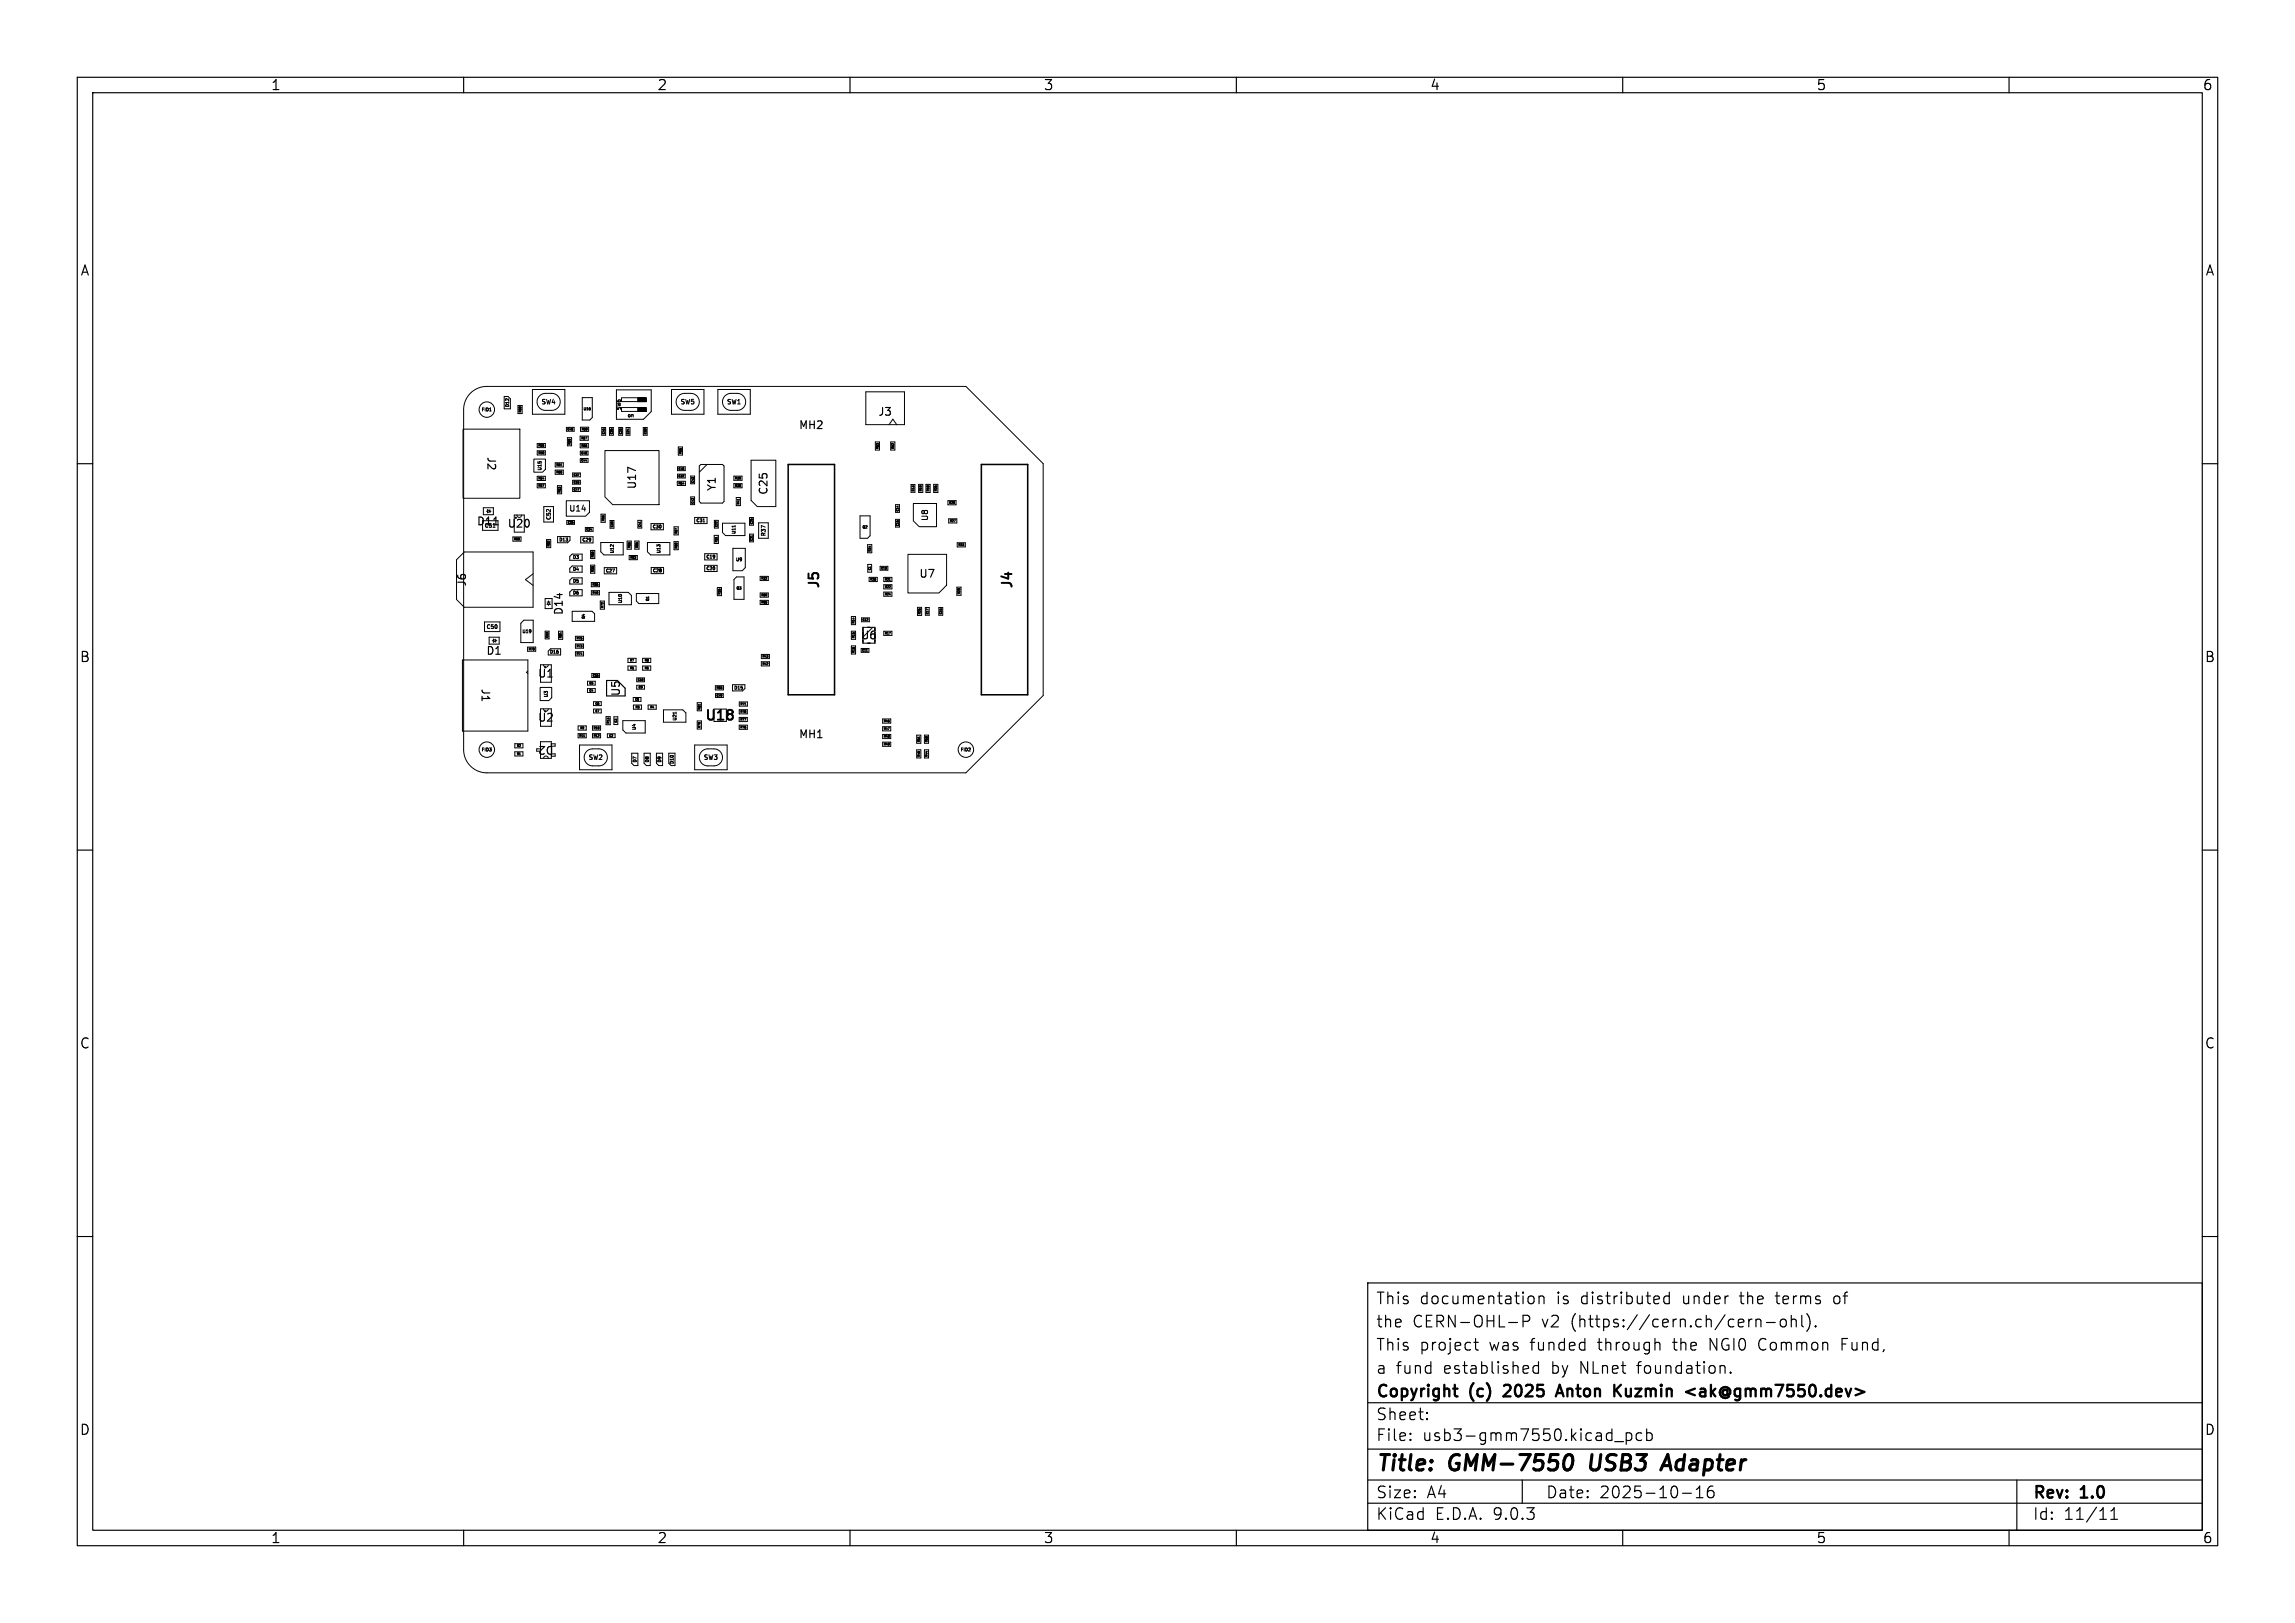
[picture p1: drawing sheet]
<svg xmlns="http://www.w3.org/2000/svg" width="297mm" height="210mm" viewBox="0 0 297 210" stroke-linecap="round" stroke-linejoin="round" font-family="sans-serif">
<defs><g id="words">
<g font-size="2.8">
<text x="178" y="190.9">Title:</text>
<text x="187.7" y="190.9">GMM-7550</text>
<text x="206.6" y="190.9">USB3</text>
<text x="216.9" y="190.9">Adapter</text>
</g>
<g font-size="2.1">
<text x="178" y="172">the</text>
<text x="178" y="169">This</text>
<text x="182.8" y="172">CERN-OHL-P</text>
<text x="183.7" y="169">documentation</text>
<text x="199.6" y="172">v2</text>
<text x="201.5" y="169">is</text>
<text x="203.5" y="172">(https://cern.ch/cern-ohl).</text>
<text x="204.7" y="169">distributed</text>
<text x="218" y="169">under</text>
<text x="225.6" y="169">the</text>
<text x="230.4" y="169">terms</text>
<text x="238" y="169">of</text>
<text x="178" y="178">a</text>
<text x="178" y="175">This</text>
<text x="180.7" y="178">fund</text>
<text x="183.7" y="175">project</text>
<text x="186.9" y="178">established</text>
<text x="192.8" y="175">was</text>
<text x="198.2" y="175">funded</text>
<text x="201" y="178">by</text>
<text x="204.7" y="178">NLnet</text>
<text x="207.1" y="175">through</text>
<text x="212.3" y="178">foundation.</text>
<text x="217" y="175">the</text>
<text x="221.8" y="175">NGI0</text>
<text x="228.3" y="175">Common</text>
<text x="239.1" y="175">Fund,</text>
<text x="178" y="184">Sheet:</text>
<text x="178" y="181.2">Copyright</text>
<text x="190.3" y="181.2">(c)</text>
<text x="195.3" y="181.2">2025</text>
<text x="202.8" y="181.2">Anton</text>
<text x="210.8" y="181.2">Kuzmin</text>
<text x="220.6" y="181.2">&lt;ak@gmm7550.dev&gt;</text>
<text x="178" y="186.7">File:</text>
<text x="184.1" y="186.7">usb3-gmm7550.kicad_pcb</text>
<text x="178" y="196.9">KiCad</text>
<text x="178" y="194.1">Size:</text>
<text x="184.7" y="194.1">A4</text>
<text x="185.7" y="196.9">E.D.A.</text>
<text x="193.3" y="196.9">9.0.3</text>
<text x="200" y="194.1">Date:</text>
<text x="207" y="194.1">2025-10-16</text>
<text x="263" y="194.3">Rev:</text>
<text x="263" y="196.9">Id:</text>
<text x="267.1" y="196.9">11/11</text>
<text x="269.4" y="194.3">1.0</text>
</g>
<g font-size="1.8">
<text x="35" y="11.9">1</text>
<text x="85" y="11.9">2</text>
<text x="135" y="11.9">3</text>
<text x="185" y="11.9">4</text>
<text x="235" y="11.9">5</text>
<text x="285" y="11.9">6</text>
<text x="10.3" y="35.9">A</text>
<text x="285.4" y="35.9">A</text>
<text x="106.3" y="76.3" transform="rotate(-90 106.3 76.3)">J5</text>
<text x="131.3" y="76.3" transform="rotate(-90 131.3 76.3)">J4</text>
<text x="10.3" y="85.9">B</text>
<text x="285.3" y="85.9">B</text>
<text x="91.1" y="93.6">U18</text>
<text x="10.3" y="135.9">C</text>
<text x="285.3" y="135.9">C</text>
<text x="10.3" y="185.9">D</text>
<text x="285.3" y="185.9">D</text>
<text x="35" y="199.9">1</text>
<text x="85" y="199.9">2</text>
<text x="135" y="199.9">3</text>
<text x="185" y="199.9">4</text>
<text x="235" y="199.9">5</text>
<text x="285" y="199.9">6</text>
</g>
<g font-size="1.4">
<text x="62.9" y="59" transform="rotate(90 62.9 59)">J2</text>
<text x="103.3" y="55.7">MH2</text>
<text x="113.6" y="54">J3</text>
<text x="82.5" y="63.4" transform="rotate(-90 82.5 63.4)">U17</text>
<text x="92.8" y="63.6" transform="rotate(-90 92.8 63.6)">Y1</text>
<text x="99.5" y="64.1" transform="rotate(-90 99.5 64.1)">C25</text>
<text x="61.6" y="68.2">D11</text>
<text x="65.6" y="68.5">U20</text>
<text x="60.5" y="76" transform="rotate(-90 60.5 76)">J6</text>
<text x="118.9" y="75">U7</text>
<text x="73" y="79.7" transform="rotate(-90 73 79.7)">D14</text>
<text x="111.3" y="82.9">U6</text>
<text x="62.1" y="89" transform="rotate(90 62.1 89)">J1</text>
<text x="62.8" y="84.9">D1</text>
<text x="69.5" y="87.9">U1</text>
<text x="69.5" y="93.6">U2</text>
<text x="80.4" y="90.2" transform="rotate(-90 80.4 90.2)">U5</text>
<text x="103.3" y="95.7">MH1</text>
<text x="71.8" y="96.3" transform="rotate(-180 71.8 96.3)">D2</text>
</g>
<g font-size="1">
<text x="73.6" y="66.3">U14</text>
<text x="120.2" y="67.5" transform="rotate(-90 120.2 67.5)">U8</text>
</g>
<g font-size=".8">
<text x="70" y="52.4">SW4</text>
<text x="88" y="52.4">SW5</text>
<text x="94" y="52.4">SW1</text>
<text x="76.1" y="98.4">SW2</text>
<text x="91" y="98.4">SW3</text>
</g>
<g font-size=".7">
<text x="62.7" y="68.4">C51</text>
<text x="71.4" y="67.3" transform="rotate(-90 71.4 67.3)">C52</text>
<text x="99.2" y="69.4" transform="rotate(-90 99.2 69.4)">R37</text>
<text x="62.9" y="81.5">C50</text>
</g>
<g font-size=".6">
<text x="62.3" y="53.3">FID1</text>
<text x="65.9" y="52.7" transform="rotate(-90 65.9 52.7)">D12</text>
<text x="80.4" y="53.1" transform="rotate(-90 80.4 53.1)">SW6</text>
<text x="81.2" y="54.1">on</text>
<text x="70.1" y="60.9" transform="rotate(-90 70.1 60.9)">U15</text>
<text x="72.3" y="70.1">D13</text>
<text x="75.3" y="70.1">C29</text>
<text x="79.5" y="71.6" transform="rotate(-90 79.5 71.6)">U12</text>
<text x="84.4" y="68.4">C30</text>
<text x="85.5" y="71.6" transform="rotate(-90 85.5 71.6)">U13</text>
<text x="90.1" y="67.6">C31</text>
<text x="95.2" y="69.1" transform="rotate(-90 95.2 69.1)">U11</text>
<text x="74.1" y="73.9">D4</text>
<text x="74.1" y="75.5">D5</text>
<text x="74.1" y="72.4">D3</text>
<text x="74.1" y="77">D6</text>
<text x="78.4" y="74.1">C27</text>
<text x="84.4" y="74.1">C28</text>
<text x="91.4" y="73.8">C20</text>
<text x="91.4" y="72.3">C19</text>
<text x="95.2" y="72.7">U9</text>
<text x="67.6" y="82">U19</text>
<text x="80.6" y="78.1" transform="rotate(-90 80.6 78.1)">U10</text>
<text x="71.1" y="84.6">D16</text>
<text x="95" y="89.3">D15</text>
<text x="70.9" y="90.3" transform="rotate(-90 70.9 90.3)">U3</text>
<text x="82.3" y="94.5" transform="rotate(-90 82.3 94.5)">U4</text>
<text x="87.6" y="93.3" transform="rotate(-90 87.6 93.3)">U21</text>
<text x="62.3" y="97.3">FID3</text>
<text x="82.4" y="98.7" transform="rotate(-90 82.4 98.7)">D7</text>
<text x="84" y="98.7" transform="rotate(-90 84 98.7)">D8</text>
<text x="85.6" y="98.7" transform="rotate(-90 85.6 98.7)">D9</text>
<text x="87.2" y="98.9" transform="rotate(-90 87.2 98.9)">D10</text>
<text x="124.3" y="97.3">FID2</text>
</g>
<g font-size=".4">
<text x="67.5" y="53.4" transform="rotate(-90 67.5 53.4)">R68</text>
<text x="75.5" y="53.1">U16</text>
<text x="69.6" y="57.8">R55</text>
<text x="69.6" y="58.8">R58</text>
<text x="73.9" y="57.6" transform="rotate(-90 73.9 57.6)">R69</text>
<text x="75.2" y="56.9">R67</text>
<text x="75.2" y="57.9">R66</text>
<text x="75.2" y="55.7">R59</text>
<text x="88.2" y="58.8" transform="rotate(-90 88.2 58.8)">R65</text>
<text x="113.7" y="58.1" transform="rotate(-90 113.7 58.1)">R63</text>
<text x="115.7" y="58.1" transform="rotate(-90 115.7 58.1)">R62</text>
<text x="69.6" y="63">R57</text>
<text x="69.6" y="62.1">R54</text>
<text x="72" y="61.3">R60</text>
<text x="72" y="60.3">R61</text>
<text x="72.6" y="63.8" transform="rotate(-90 72.6 63.8)">R53</text>
<text x="87.8" y="62.7">R64</text>
<text x="95.1" y="62.1">R39</text>
<text x="95.1" y="63">R38</text>
<text x="95.7" y="65.3" transform="rotate(-90 95.7 65.3)">R41</text>
<text x="119.3" y="63.6" transform="rotate(-90 119.3 63.6)">R19</text>
<text x="120.3" y="63.6" transform="rotate(-90 120.3 63.6)">R18</text>
<text x="121.3" y="63.6" transform="rotate(-90 121.3 63.6)">R26</text>
<text x="122.8" y="65.2">R29</text>
<text x="66.5" y="69.9">R80</text>
<text x="71.2" y="70.8" transform="rotate(-90 71.2 70.8)">R82</text>
<text x="78.2" y="67.5" transform="rotate(-90 78.2 67.5)">R56</text>
<text x="81.6" y="71" transform="rotate(-90 81.6 71)">R86</text>
<text x="82.6" y="70.9" transform="rotate(-90 82.6 70.9)">R85</text>
<text x="87.7" y="71" transform="rotate(-90 87.7 71)">R88</text>
<text x="87.7" y="69.1" transform="rotate(-90 87.7 69.1)">R87</text>
<text x="92.9" y="70.2" transform="rotate(-90 92.9 70.2)">R31</text>
<text x="111.6" y="68.4">Q2</text>
<text x="112.7" y="71.4" transform="rotate(-90 112.7 71.4)">R34</text>
<text x="122.9" y="67.6">R27</text>
<text x="124" y="70.7">R23</text>
<text x="76.6" y="75.8">R36</text>
<text x="76.6" y="76.9">R40</text>
<text x="76.9" y="74.1" transform="rotate(-90 76.9 74.1)">R33</text>
<text x="76.9" y="72.2" transform="rotate(-90 76.9 72.2)">R30</text>
<text x="81.5" y="72.3">R52</text>
<text x="84" y="77.8" transform="rotate(-90 84 77.8)">Q1</text>
<text x="93.3" y="77" transform="rotate(-90 93.3 77)">R35</text>
<text x="95.3" y="76.3">Q3</text>
<text x="98.5" y="75">R32</text>
<text x="98.5" y="77.2">R89</text>
<text x="112.6" y="75.2">R20</text>
<text x="114.5" y="76.1">R22</text>
<text x="114.5" y="77.1">R24</text>
<text x="114.5" y="75.2">R21</text>
<text x="124.3" y="76.9" transform="rotate(-90 124.3 76.9)">R28</text>
<text x="72.7" y="82.6" transform="rotate(-90 72.7 82.6)">R84</text>
<text x="74.6" y="82.8">R75</text>
<text x="74.6" y="83.8">R73</text>
<text x="75.7" y="80.1" transform="rotate(-90 75.7 80.1)">Q4</text>
<text x="78.1" y="78.7" transform="rotate(-90 78.1 78.7)">R72</text>
<text x="98.5" y="78.1">R90</text>
<text x="110.6" y="82.6" transform="rotate(-90 110.6 82.6)">R15</text>
<text x="110.6" y="80.7" transform="rotate(-90 110.6 80.7)">R14</text>
<text x="114.5" y="82.1">R17</text>
<text x="119.2" y="79.5" transform="rotate(-90 119.2 79.5)">R25</text>
<text x="68.4" y="84.2">R70</text>
<text x="74.6" y="84.8">R74</text>
<text x="81.5" y="86.6">R5</text>
<text x="81.5" y="85.6">R7</text>
<text x="83.4" y="85.6">R8</text>
<text x="83.4" y="86.6">R6</text>
<text x="92.7" y="89.2">R83</text>
<text x="98.6" y="85.1">R43</text>
<text x="98.6" y="86.1">R42</text>
<text x="110.6" y="84.5" transform="rotate(-90 110.6 84.5)">R16</text>
<text x="74.9" y="95.4">R11</text>
<text x="75.1" y="94.4">R9</text>
<text x="76.8" y="95.4">R12</text>
<text x="76.8" y="94.4">R10</text>
<text x="78.9" y="93.7" transform="rotate(-90 78.9 93.7)">R13</text>
<text x="82.2" y="91.7">R3</text>
<text x="84.1" y="91.7">R4</text>
<text x="90.7" y="94.2" transform="rotate(-90 90.7 94.2)">R79</text>
<text x="90.7" y="91.9" transform="rotate(-90 90.7 91.9)">R81</text>
<text x="95.8" y="92.3">R78</text>
<text x="95.8" y="94.3">R76</text>
<text x="95.8" y="93.3">R77</text>
<text x="95.8" y="91.3">R71</text>
<text x="114.3" y="94.5">R47</text>
<text x="114.3" y="95.5">R48</text>
<text x="114.3" y="93.5">R46</text>
<text x="66.9" y="97.7">R1</text>
<text x="66.9" y="96.7">R2</text>
<text x="114.3" y="96.5">R49</text>
<text x="119.1" y="98" transform="rotate(-90 119.1 98)">R45</text>
<text x="119.1" y="96.1" transform="rotate(-90 119.1 96.1)">R51</text>
<text x="120.1" y="98" transform="rotate(-90 120.1 98)">R44</text>
<text x="120.1" y="96.1" transform="rotate(-90 120.1 96.1)">R50</text>
</g>
<g font-size=".3">
<text x="73.4" y="55.7">C40</text>
<text x="75.2" y="58.8">C48</text>
<text x="75.2" y="59.8">C44</text>
<text x="78.3" y="56.2" transform="rotate(-90 78.3 56.2)">C45</text>
<text x="79.3" y="56.2" transform="rotate(-90 79.3 56.2)">C36</text>
<text x="80.5" y="56.2" transform="rotate(-90 80.5 56.2)">C23</text>
<text x="81.5" y="56.2" transform="rotate(-90 81.5 56.2)">C24</text>
<text x="83.7" y="56.2" transform="rotate(-90 83.7 56.2)">C38</text>
<text x="74.2" y="61.6">C37</text>
<text x="74.2" y="63.5">C47</text>
<text x="74.2" y="62.6">C33</text>
<text x="87.8" y="61.8">C32</text>
<text x="87.8" y="60.8">C46</text>
<text x="89.8" y="65.2" transform="rotate(-90 89.8 65.2)">C42</text>
<text x="89.8" y="62.5" transform="rotate(-90 89.8 62.5)">C43</text>
<text x="118.3" y="63.6" transform="rotate(-90 118.3 63.6)">C13</text>
<text x="73.5" y="67.8">C35</text>
<text x="75.9" y="68.7">C34</text>
<text x="79.4" y="68.2" transform="rotate(-90 79.4 68.2)">C39</text>
<text x="83" y="68.2" transform="rotate(-90 83 68.2)">C41</text>
<text x="92.9" y="68.2" transform="rotate(-90 92.9 68.2)">C22</text>
<text x="97.4" y="70" transform="rotate(-90 97.4 70)">C21</text>
<text x="97.4" y="67.9" transform="rotate(-90 97.4 67.9)">C26</text>
<text x="116.3" y="68.1" transform="rotate(-90 116.3 68.1)">C16</text>
<text x="116.3" y="66.2" transform="rotate(-90 116.3 66.2)">C14</text>
<text x="112.7" y="73.8" transform="rotate(-90 112.7 73.8)">C1</text>
<text x="114" y="73.7">C18</text>
<text x="71" y="82.6" transform="rotate(-90 71 82.6)">C53</text>
<text x="111.6" y="80.4">C12</text>
<text x="120.2" y="79.5" transform="rotate(-90 120.2 79.5)">C17</text>
<text x="121.9" y="79.5" transform="rotate(-90 121.9 79.5)">C15</text>
<text x="76.3" y="89.5">C4</text>
<text x="76.3" y="88.6">C5</text>
<text x="76.7" y="87.6">C56</text>
<text x="82.5" y="88.2">C10</text>
<text x="82.6" y="89.1">C9</text>
<text x="111.6" y="84.3">C11</text>
<text x="77" y="91.2">C6</text>
<text x="77" y="92.2">C7</text>
<text x="78.8" y="95.4">C2</text>
<text x="79.9" y="93.5" transform="rotate(-90 79.9 93.5)">C3</text>
<text x="82.2" y="90.7">C8</text>
<text x="92.7" y="90.2">C49</text>
</g>
</g></defs>
<g fill="none" stroke="#000" stroke-width=".15">
<path d="M10 10h277v190h-277zM12 12h273v186h-273zM60 10v2M110 10v2M160 10v2M210 10v2M260 10v2M10 60h2M63.9 67.9h.6M285 60h2M79.9 88.1h-1.4v2h2.4M10 110h2"/>
<path d="M285 110h2M10 160h2M177 166h108v32h-108zM190.7 173.7h.6M191 173.2v1.3v.1l.3 .1M197.1 171h.6a.41 .41 0 0 0 .3-.4 .41 .41 0 0 0-.3-.4h-.6v1.5M197.9 167.8a.41 .41 0 0 1 .6 .2v.4a.41 .41 0 0 1-.6 .2M199.1 176.2v1.5M199.1 176.8l-.4-.1-.3 .3v.4l.1 .2 .2 .1 .4-.1M199.2 167.8a.37 .37 0 0 1 .6 .1v.8M199.2 167.7v1M214.7 173.8l.1 .9"/>
<path d="M216 167.8l-.4-.1-.3 .3v.4l.2 .2 .1 .1 .4-.1M216 167.2v1.5M223.2 176.8v.9M224 177.6v.1M224 177.6h-.1l.1 .1M227.2 170.7v1M227.2 170.8a.37 .37 0 0 1 .7 .1v.8M227.7 173.6l-.1 .2 .1 .5M228.6 171.1h1.1M230.5 170.8a.41 .41 0 0 1 .7 .2v.4a.41 .41 0 0 1-.4 .3 .41 .41 0 0 1-.4-.3v-.4zM231.8 170.8a.37 .37 0 0 1 .7 .1v.8M231.8 170.2v1.5"/>
<path d="M233.2 170.2v1.3l.2 .2M233.8 170a1.72 1.72 0 0 1 0 2.3M235 171.6v.1M235 171.6h-.1l.1 .1M237.4 167.8l-.1 .2 .1 .6M238.4 173.9h.5M239.1 173.2h-.7v1.5M285 160h2M60 198v2M110 198v2M160 198v2M177 194.5h108"/>
<path d="M177 191.5h108M177 187.5h108M177 181.5h108M182.5 186.3h.1l-.1 .1M182.5 186.3v.1M182.5 185.5v.1M182.5 185.5h.1l-.1 .1M184.7 183.6v.1M184.7 183.6h-.1l.1 .1M184.7 182.8v.1M184.7 182.8h-.1l.1 .1M197 191.5v3"/>
<path d="M209 186.5h1.1M210 198v2M210.5 185.4v1.5M210.5 185.5l.4-.1 .3 .3v.4l-.2 .2-.1 .1-.4-.1M212.5 185.5l-.5-.1-.3 .3v.4l.2 .2 .1 .1 .5-.1M213.1 185.5l.4-.1 .3 .3v.4l-.1 .2-.2 .1-.4-.1M213.1 184.9v1.5M217.7 193.2h1.2M219.5 193.8h.9M219.5 192.7l.5-.4v1.5M221.2 192.4a1.17 1.17 0 0 0-.1 1.3l.1 .1 .5-.1 .1-.2v-.3l-.3-.3h-.4l-.1 .3M260 198v2"/>
<path d="M261 191.5v6.5M273.2 196.6h.8M273.2 195.5l.4-.4v1.5"/>
</g>
<path d="M202.6 188.6a.49 .49 0 0 1 .4-.4 .49 .49 0 0 1 .5 .4 1.31 1.31 0 0 1-.6 1.6l-.3-.1M206 188.2l-.2 1.6 .2 .3 .2 .1M214.9 190.2l.9-2 .5 2M215.2 189.6h.9" fill="none" stroke="#000" stroke-width=".4"/>
<path d="M188.1 179.7h.5M194.7 179.3h-.1M195.4 179.8l-.8 .9h.9M209.1 179.8l.7 .9M209.8 179.2l-.9 .8M219.3 179.7l-1.1 .4 1.1 .4M188.5 180.7h.1M201.3 180.7l.5-1.5 .5 1.5M201.5 180.3h.7M220.1 180.2l-.1 .1 .1 .3" fill="none" stroke="#000" stroke-width=".3"/>
<g fill="none" stroke="#000" stroke-width=".13">
<path d="M59.9 55.5h7.4v9h-7.4zM60.9 50.9a3 3 0 0 1 2.1-.9h62l10 10v30l-10 10h-62a3 3 0 0 1-3-3v-44a3 3 0 0 1 .9-2.1zM65.2 51.3h.5l.4 .3v1.3h-.9zM67 52.5h.6v1h-.6zM68.9 50.4h4.2v3.2h-4.2zM69.1 59.4h1.5v1.3l-.4 .4h-1.1zM69.5 57.4h1.1v.5h-1.1zM69.5 58.3h1.1v.6h-1.1zM69.8 51.2l.6-.3h1a1.1 1.1 0 0 1 1.1 1.1 1.1 1.1 0 0 1-1.1 1.1h-.8a1.1 1.1 0 0 1-1-.7 1.1 1.1 0 0 1 .2-1.2zM71.9 59.9h1v.5h-1zM73.3 55.3h1v.5h-1zM73.4 56.6h.6v1.1h-.6z"/>
<path d="M75.1 56.4h1v.6h-1zM75.1 57.4h1v.5h-1zM75.1 58.4h1v.5h-1zM75.1 59.3h1v.5h-1zM75.1 55.3h1.1v.5h-1.1zM75.3 51.5h1.4v2.5l-.4 .4h-1zM77.9 55.3h.5v1h-.5zM78.3 58.3h7v7h-6l-1-1zM78.9 55.3h.5v1h-.5zM79.8 50.4h4.5v2.9l-1 1h-3.5zM80.1 55.3h.5v1h-.5zM80.4 51.5h3.2v.5h-3.2z"/>
<path d="M80.4 52.7h3.2v.5h-3.2zM81 55.3h.5v1h-.5zM82.6 51.5v.5M82.6 52.7v.5M83.2 55.3h.5v1h-.5zM86.9 50.4h4.2v3.2h-4.2zM87.8 57.8h.5v1.1h-.5zM87.8 51.2l.6-.3h1a1.1 1.1 0 0 1 1.1 1.1 1.1 1.1 0 0 1-1.1 1.1h-.8a1.1 1.1 0 0 1-1-.7 1.1 1.1 0 0 1 .2-1.2zM92.9 50.4h4.2v3.2h-4.2zM93.8 51.2l.6-.3h1a1.1 1.1 0 0 1 1.1 1.1 1.1 1.1 0 0 1-1.1 1.1h-.8a1.1 1.1 0 0 1-1-.7 1.1 1.1 0 0 1 .2-1.2zM97.2 59.6h3.2v6h-2.4l-.8-.8zM112 50.7h5v4.3h-5z"/>
<path d="M113.3 57.2h.5v1h-.5zM115.1 55l.4-.8 .5 .8M115.3 57.2h.5v1h-.5zM60.1 71.4h8.9v7.2h-8.9l-1-1v-5.2zM62.4 67.4h2v1.2h-2M62.5 65.7h1.3v.9h-1.3zM62.9 66.2h.2M63.1 66l.3 .2-.3 .2zM63.4 66.2h.2M63.4 66v.4M66.4 69.5h1v.5h-1zM66.6 68.9v-2.3h1.2v2.3"/>
<path d="M66.9 66.6l.1 .3h.2h.2l.1-.3M69 74.3l-1 .7 1 .8M69.5 61.6h1.1v.6h-1.1zM69.5 62.6h1.1v.5h-1.1zM70.4 65.6h1.2v2h-1.2zM70.5 77.5h1v1.3h-1zM70.7 69.8h.6v1.1h-.6zM70.8 77.9h.4M71 77.9l.2 .3h-.4zM71 77.8v.1M71 78.2v.2M71.9 60.8h1v.6h-1z"/>
<path d="M72.1 62.8h.6v1.1h-.6zM72.2 69.4h1.6v.5l-.3 .3h-1.3zM72.6 60.3h.1M73.3 64.8h3v1.5l-.5 .5h-2.5zM73.3 67.4h1.1v.5h-1.1zM74 71.7h1.3v.8h-1.6v-.5zM74 73.2h1.3v.8h-1.6v-.5zM74 74.8h1.3v.8h-1.6v-.5zM74 76.3h1.3v.8h-1.6v-.5zM74 79.1h2.6l.3 .3v1h-2.9zM74.1 61.2h1v.5h-1zM74.1 62.2h1v.5h-1z"/>
<path d="M74.1 63.1h1v.5h-1zM75.1 69.5h1.6v.8h-1.6zM75.7 68.3h1v.5h-1zM76.4 71.2h.6v1.1h-.6zM76.4 73.1h.6v1.1h-.6zM76.5 75.4h1.1v.5h-1.1zM76.5 76.4h1.1v.6h-1.1zM77.7 77.8h.5v1h-.5zM77.7 70.2h2.9v1.6h-2.5l-.4-.4zM77.8 66.5h.5v1.1h-.5zM78.2 73.5h1.6v.8h-1.6zM78.8 76.7h2.5l.4 .4v1.2h-2.9z"/>
<path d="M79 67.4h.4v1h-.4zM81.2 70h.5v1.1h-.5zM81.4 71.9h1.1v.5h-1.1zM82.2 70h.5v1.1h-.5zM82.3 76.8h2.9v1.3h-2.5l-.4-.3zM82.5 67.3h.5v1h-.5zM82.9 67.5v.2M83.8 70.2h2.9v1.6h-2.5l-.4-.4zM84.3 67.8h1.5v.8h-1.5zM84.3 73.4h1.6v.8h-1.6zM87.2 68.2h.6v1h-.6zM87.2 70.1h.6v1h-.6z"/>
<path d="M87.7 62.3h1v.5h-1zM87.7 61.4h1v.5h-1zM87.7 60.4h1v.5h-1zM89.4 61.6h.5v1h-.5zM89.4 64.3h.5v1h-.5zM89.9 67h1.6v.8h-1.6zM90.5 60.3l.2-.2h2.8l.2 .2v4.6l-.2 .2h-2.8l-.2-.2zM91 67.5h.2M91.2 73.2h1.6v.8h-1.6zM91.2 71.7h1.6v.8h-1.6zM91.5 60.1l-1 1M92.4 69.3h.6v1h-.6z"/>
<path d="M92.4 67.3h.5v1h-.5zM92.8 69.5v.1M92.8 76h.6v1.1h-.6zM93.5 67.7h2.9v1.6h-2.5l-.4-.4zM94.8 71h1.6v2.5l-.4 .4h-1.2zM95 61.6h1v.6h-1zM95 62.6h1v.5h-1zM95 75l.3-.3h1v2.9h-1.3zM95.1 68v.2M95.3 64.4h.5v1h-.5zM95.7 64.6v.1M97 69.1h.5v1h-.5z"/>
<path d="M97 67h.5v1h-.5zM97.4 69.3v.1M98.2 67.7h1.2v2h-1.2zM98.4 77.7h1v.5h-1zM98.4 74.6h1v.5h-1zM98.4 76.7h1v.6h-1zM110.2 79.8h.5v1h-.5zM111.3 66.8h1.3v2.5l-.3 .4h-1zM111.5 80h1v.5h-1zM112.3 70.5h.5v1h-.5zM112.3 73h.5v1h-.5zM112.5 74.7h1v.6h-1z"/>
<path d="M113.9 73.3h1v.5h-1zM114.4 74.7h1v.6h-1zM114.4 75.7h1v.5h-1zM114.4 76.6h1v.6h-1zM115.1 75.1h.1M115.9 65.3h.5v1h-.5zM115.9 67.2h.5v1h-.5zM117.5 71.7h5v4l-1 1h-4zM117.9 62.7h.5v1h-.5zM118.2 65.2h3v3h-2.3l-.7-.8zM118.7 78.6h.6v1h-.6zM118.9 62.7h.5v1h-.5z"/>
<path d="M119.7 78.6h.5v1h-.5zM119.8 62.7h.6v1h-.6zM120.8 62.7h.6v1h-.6zM121.5 78.6h.5v1h-.5zM122.7 64.8h1v.5h-1zM122.8 67.1h1v.6h-1zM123.8 76h.6v1h-.6zM123.9 70.2h1v.6h-1zM59.8 85.4h8.5v9.2h-8.5zM62.7 80.5h2v1.2h-2zM63.3 82.5h1.3v.9h-1.3zM63.7 82.9h.1"/>
<path d="M63.8 82.7l.4 .2-.4 .2zM64.2 82.9h.1M64.2 82.7v.4M66.6 97.3h1.1v.5h-1.1zM66.6 96.2h1.1v.6h-1.1zM67.4 80.7l.4-.4h1.2v2.9h-1.6zM68.3 83.7h1v.6h-1zM68.3 86.8l-.2 .2 .2 .2M69.9 89h1.5v1.3l-.4 .4h-1.1zM70 88.3v-2.3h1.3v2.3M70 94v-2.3h1.3v2.3M70 96v2.1h1.3v-2.1"/>
<path d="M70 96.9h-.5v.3h.5M70.3 86l.1 .2 .3 .1 .2-.1 .1-.2M70.3 98.1l.1-.2 .3-.1 .2 .1 .1 .2M70.3 91.7l.1 .2 .3 .1 .2-.1 .1-.2M70.5 81.7h.5v1h-.5zM71.3 84h1.2v.8h-1.6v-.5zM71.8 97.5v.4h-.5M72.3 81.7h.5v1h-.5zM74.5 83.3h1v.6h-1zM74.5 84.3h1v.6h-1zM74.5 82.3h1v.6h-1zM74.8 94.9h1.1v.6h-1.1z"/>
<path d="M74.8 93.9h1.1v.6h-1.1zM75 96.4h4.2v3.2h-4.2zM75.5 95.3h.2M75.9 97.2l.6-.3h1a1.1 1.1 0 0 1 1.1 1.1 1.1 1.1 0 0 1-1.1 1.1h-.8a1.1 1.1 0 0 1-1-.7 1.1 1.1 0 0 1 .2-1.2zM76 89.1h1v.5h-1zM76 88.2h1v.5h-1zM76.6 87.2h1v.5h-1zM76.7 94.9h1v.6h-1zM76.7 93.9h1v.6h-1zM76.8 90.8h1v.5h-1zM76.8 91.8h1v.5h-1zM78.4 92.7h.6v1.1h-.6z"/>
<path d="M78.6 95h1v.5h-1zM79.4 92.8h.6v1h-.6zM80.6 93.3h2.9v1.6h-2.5l-.4-.4zM81.3 86.2h1v.5h-1zM81.3 85.2h1v.5h-1zM81.7 97.5h.8v1.6h-.4l-.4-.3zM81.9 90.3h1v.5h-1zM82 91.2h1v.6h-1zM82.4 88.7h1v.5h-1zM82.4 87.7h1v.5h-1zM83.2 86.2h1v.5h-1zM83.2 85.2h1v.5h-1z"/>
<path d="M83.3 97.5h.9v1.6h-.6l-.3-.3zM83.9 91.2h1v.6h-1zM85 97.5h.8v1.6h-.6l-.2-.3zM85.9 91.9h2.5l.4 .4v1.2h-2.9zM86.6 97.5h.8v1.6h-.5l-.3-.3zM87.5 92.1v.3M89.9 96.4h4.2v3.2h-4.2zM90.2 93.3h.6v1h-.6zM90.2 90.9h.6v1.1h-.6zM90.6 91.1v.2M90.8 97.2l.6-.3h1a1.1 1.1 0 0 1 1.1 1.1 1.1 1.1 0 0 1-1.1 1.1h-.8a1.1 1.1 0 0 1-1-.7 1.1 1.1 0 0 1 .2-1.2zM92.6 88.7h1v.6h-1z"/>
<path d="M92.6 89.8h1v.5h-1zM94.8 88.6h1.6v.5l-.3 .3h-1.3zM95.7 91.8h1v.6h-1zM95.7 92.8h1v.6h-1zM95.7 93.8h1v.6h-1zM95.7 90.8h1v.6h-1zM96.4 91.2h.1M98.5 84.7h1.1v.5h-1.1zM98.5 85.6h1.1v.6h-1.1zM110.2 81.7h.5v1h-.5zM110.2 83.6h.5v1h-.5zM111.4 83.9h1v.5h-1z"/>
<path d="M111.7 83.2v-2h1.5v2M112.1 84.3h.2M112.9 81.2l-1.2 1.2M114.2 96h1.1v.6h-1.1zM114.2 93h1.1v.6h-1.1zM114.2 94h1.1v.6h-1.1zM114.2 95h1.1v.6h-1.1zM114.4 81.7h1v.5h-1zM118.6 95.1h.6v1.1h-.6zM118.6 97h.6v1.1h-.6zM119 95.3v.2M119.6 95.1h.6v1.1h-.6z"/>
<path d="M119.6 97h.6v1.1h-.6z"/>
<circle cx="63" cy="53" r="1"/>
<circle cx="66.8" cy="67" r=".08"/>
<circle cx="63" cy="97" r="1"/>
<circle cx="70.6" cy="92" r=".08"/>
<circle cx="70.6" cy="86.3" r=".08"/>
<circle cx="125" cy="97" r="1"/>
</g>
<g fill="#000" stroke="#000" stroke-width=".13">
<path d="M82.6 51.5h1v.5h-1zM82.6 52.7h1v.5h-1z"/>
<circle cx="111.7" cy="81.2" r=".01"/>
<circle cx="111.7" cy="81.3" r=".01"/>
<circle cx="112.3" cy="81.2" r=".01"/>
<circle cx="112.6" cy="81.2" r=".01"/>
<circle cx="113.2" cy="81.2" r=".01"/>
<circle cx="113.2" cy="81.3" r=".01"/>
</g>
<path d="M102 60.1h6v29.8h-6zM127 60.1h6v29.8h-6z" fill="none" stroke="#000" stroke-width=".2"/>
<use href="#words"/>
</svg>
